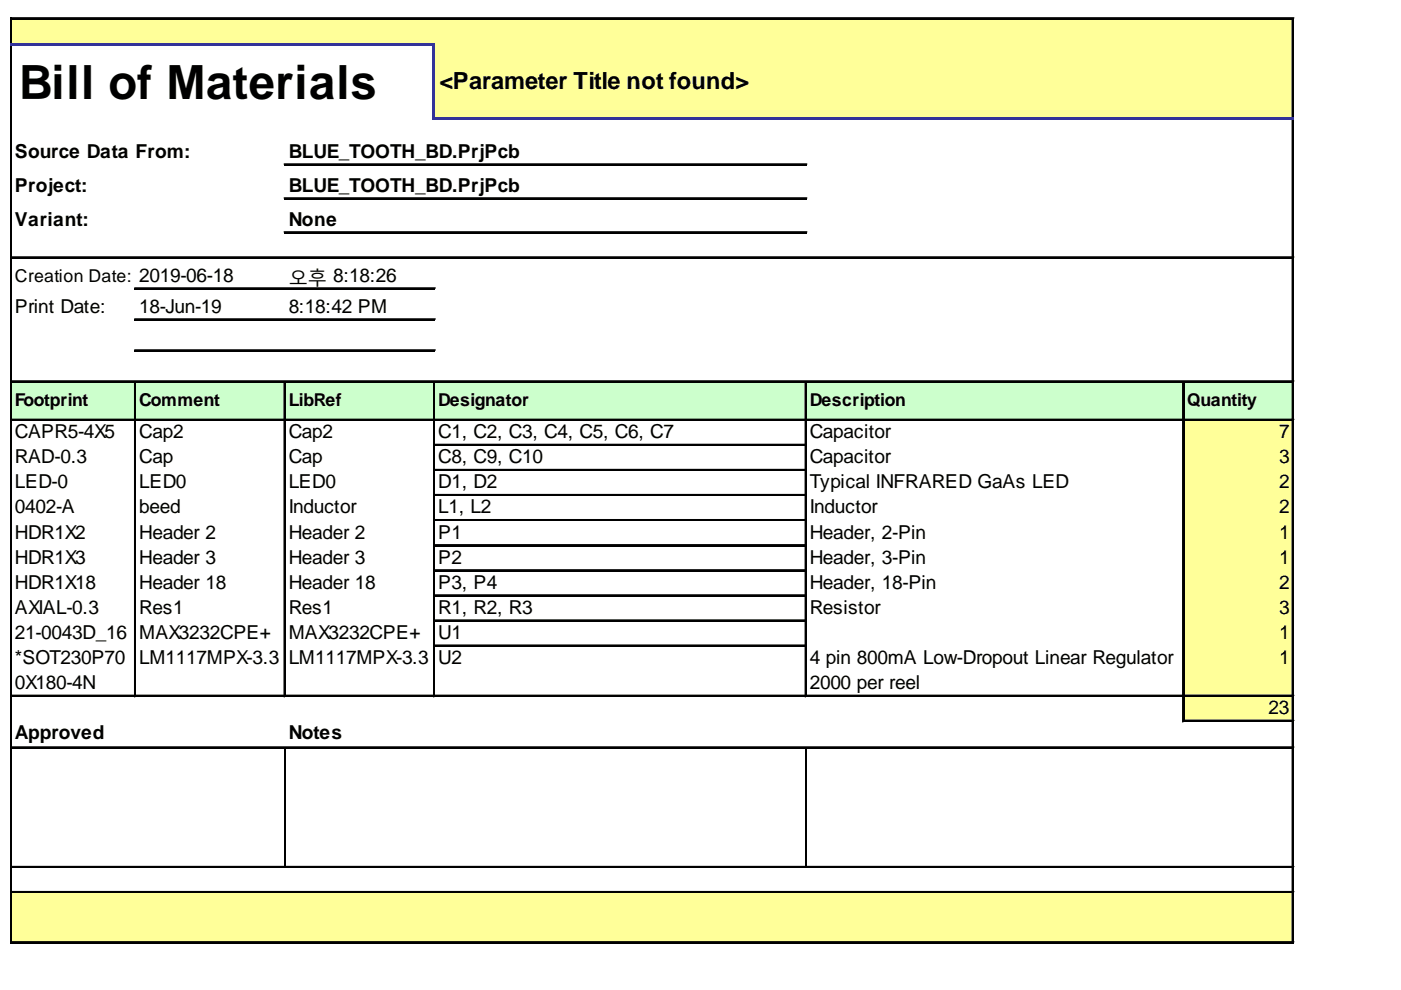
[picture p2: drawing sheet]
<svg xmlns="http://www.w3.org/2000/svg" width="297mm" height="210mm" viewBox="0 0 297 210" stroke-linecap="round" stroke-linejoin="round" font-family="sans-serif">
<defs><g id="words">
<text font-size="10" x="4.1" y="21">Bill of Materials</text>
<text font-size="5" x="93.2" y="19">&lt;Parameter Title not found&gt;</text>
<g font-size="4.1">
<text x="3.1" y="33.5">Source Data From:</text>
<text x="61.2" y="33.5">BLUE_TOOTH_BD.PrjPcb</text>
<text x="3.1" y="40.6">Project:</text>
<text x="61.2" y="40.6">BLUE_TOOTH_BD.PrjPcb</text>
<text x="3.1" y="47.8">Variant:</text>
<text x="61.2" y="47.8">None</text>
<text x="61.2" y="60.5">오후 8:18:26</text>
<text x="3.1" y="66.3">Print Date:</text>
<text x="29.5" y="66.3">18-Jun-19</text>
<text x="61.2" y="66.3">8:18:42 PM</text>
<text x="3.1" y="92.9">CAPR5-4X5</text>
<text x="29.5" y="92.9">Cap2</text>
<text x="61.2" y="92.9">Cap2</text>
<text x="92.9" y="92.9">C1, C2, C3, C4, C5, C6, C7</text>
<text x="171.7" y="92.9">Capacitor</text>
<text x="271.2" y="92.9">7</text>
<text x="3.1" y="98.2">RAD-0.3</text>
<text x="29.5" y="98.2">Cap</text>
<text x="61.2" y="98.2">Cap</text>
<text x="92.9" y="98.2">C8, C9, C10</text>
<text x="171.7" y="98.2">Capacitor</text>
<text x="271.2" y="98.2">3</text>
<text x="3.1" y="103.5">LED-0</text>
<text x="29.5" y="103.5">LED0</text>
<text x="61.2" y="103.5">LED0</text>
<text x="92.9" y="103.5">D1, D2</text>
<text x="171.7" y="103.5">Typical INFRARED GaAs LED</text>
<text x="271.2" y="103.5">2</text>
<text x="3.1" y="108.9">0402-A</text>
<text x="29.5" y="108.9">beed</text>
<text x="61.2" y="108.9">Inductor</text>
<text x="92.9" y="108.9">L1, L2</text>
<text x="171.7" y="108.9">Inductor</text>
<text x="271.2" y="108.9">2</text>
<text x="3.1" y="114.2">HDR1X2</text>
<text x="3.1" y="119.5">HDR1X3</text>
<text x="29.5" y="114.2">Header 2</text>
<text x="29.5" y="119.5">Header 3</text>
<text x="61.2" y="114.2">Header 2</text>
<text x="61.2" y="119.5">Header 3</text>
<text x="92.9" y="114.2">P1</text>
<text x="92.9" y="119.5">P2</text>
<text x="171.7" y="114.2">Header, 2-Pin</text>
<text x="171.7" y="119.5">Header, 3-Pin</text>
<text x="271.2" y="114.2">1</text>
<text x="271.2" y="119.5">1</text>
<text x="3.1" y="124.8">HDR1X18</text>
<text x="29.5" y="124.8">Header 18</text>
<text x="61.2" y="124.8">Header 18</text>
<text x="92.9" y="124.8">P3, P4</text>
<text x="171.7" y="124.8">Header, 18-Pin</text>
<text x="271.2" y="124.8">2</text>
<text x="3.1" y="130.1">AXIAL-0.3</text>
<text x="29.5" y="130.1">Res1</text>
<text x="61.2" y="130.1">Res1</text>
<text x="92.9" y="130.1">R1, R2, R3</text>
<text x="171.7" y="130.1">Resistor</text>
<text x="271.2" y="130.1">3</text>
<text x="3.1" y="135.5">21-0043D_16</text>
<text x="29.5" y="135.5">MAX3232CPE+</text>
<text x="61.2" y="135.5">MAX3232CPE+</text>
<text x="92.9" y="135.5">U1</text>
<text x="271.2" y="135.5">1</text>
<text x="3.1" y="140.8">*SOT230P70</text>
<text x="29.5" y="140.8">LM1117MPX-3.3</text>
<text x="61.2" y="140.8">LM1117MPX-3.3</text>
<text x="92.9" y="140.8">U2</text>
<text x="171.7" y="140.8">4 pin 800mA Low-Dropout Linear Regulator</text>
<text x="271.2" y="140.8">1</text>
<text x="3.1" y="146.1">0X180-4N</text>
<text x="171.7" y="146.1">2000 per reel</text>
<text x="269" y="151.4">23</text>
<text x="3.1" y="156.7">Approved</text>
<text x="61.2" y="156.7">Notes</text>
</g>
<g font-size="3.8">
<text x="3.1" y="59.8">Creation Date: 2019-06-18</text>
<text x="3.1" y="86.1">Footprint</text>
<text x="29.5" y="86.1">Comment</text>
<text x="61.2" y="86.1">LibRef</text>
<text x="92.9" y="86.1">Designator</text>
<text x="171.7" y="86.1">Description</text>
<text x="251.7" y="86.1">Quantity</text>
</g>
</g></defs>
<g fill="#ff9">
<path d="M2.5 4.1h271.8v5.6h-271.8z"/>
<path d="M92 9.4h182.3v16h-182.3z"/>
</g>
<path d="M2.5 80.8h271.8v8.4h-271.8z" fill="#cfc"/>
<g fill="#ff9">
<path d="M250.8 88.9h23.5v5.6h-23.5z"/>
<path d="M250.8 94.2h23.5v5.7h-23.5z"/>
<path d="M250.8 99.6h23.5v5.6h-23.5z"/>
<path d="M250.8 104.9h23.5v5.6h-23.5z"/>
<path d="M250.8 110.2h23.5v5.6h-23.5z"/>
<path d="M250.8 115.5h23.5v5.6h-23.5z"/>
<path d="M250.8 120.8h23.5v5.7h-23.5z"/>
<path d="M250.8 126.2h23.5v5.6h-23.5z"/>
<path d="M250.8 131.5h23.5v5.6h-23.5z"/>
<path d="M250.8 136.8h23.5v10.9h-23.5z"/>
<path d="M250.8 147.4h23.5v5.7h-23.5z"/>
<path d="M2.5 189.1h271.8v10.9h-271.8z"/>
</g>
<path d="M2.2 3.8v5.3M2.4 3.8v5.3M274 4.1v20.7M274.2 4.1v20.7" fill="none" stroke="#000" stroke-width=".31"/>
<path d="M91.6 9.7h.7v15.7h-.7z" fill="#339"/>
<g fill="none" stroke="#000" stroke-width=".31">
<path d="M2.2 9.7v190.3M2.4 9.7v190.3M2.5 3.8h271.8M2.5 4h271.8M274 25.4v174.6M274.2 25.4v174.6M28.6 81.1v66.6M28.7 81.1v66.6M60.3 81.1v66.6M60.4 81.1v66.6M92 81.1v66.6M92.1 81.1v66.6"/>
<path d="M170.7 81.1v66.6M170.9 81.1v66.6M250.8 81.1v72M250.9 81.1v72M60.4 158.7v25M170.9 158.7v25"/>
</g>
<g fill="#339">
<path d="M2.2 9.1h90.1v.6h-90.1z"/>
<path d="M92.3 24.8h182v.6h-182z"/>
</g>
<g fill="none" stroke="#000" stroke-width=".31">
<path d="M60.3 34.8h110.8M60.3 34.9h110.8M2.5 54.5h271.8M2.5 54.6h271.8M60.3 42h110.8M60.3 42.1h110.8M60.3 49.2h110.8M60.3 49.3h110.8M28.6 61.1h63.7M28.6 61.2h63.7M28.6 67.6h63.7M28.6 67.8h63.7"/>
<path d="M28.6 74.2h63.7M28.6 74.4h63.7M2.5 80.8h271.8M2.5 80.9h271.8M2.5 88.9h271.8M2.5 89.1h271.8M92.3 94.2h78.4M92.3 94.4h78.4M92.3 99.6h78.4M92.3 99.7h78.4M92.3 104.9h78.4M92.3 105h78.4"/>
<path d="M92.3 110.2h78.4M92.3 110.4h78.4M92.3 115.5h78.4M92.3 115.7h78.4M92.3 120.8h78.4M92.3 121h78.4M92.3 126.2h78.4M92.3 126.3h78.4M92.3 131.5h78.4M92.3 131.6h78.4M92.3 136.8h78.4M92.3 137h78.4"/>
<path d="M2.5 147.4h271.8M2.5 147.6h271.8M2.5 158.4h271.8M2.5 158.5h271.8M251.1 152.8h23.2M251.1 152.9h23.2M2.5 183.7h271.8M2.5 183.9h271.8M2.5 189.1h271.8M2.5 189.2h271.8M2.5 199.7h271.8M2.5 199.9h271.8"/>
</g>
<use href="#words"/>
</svg>
